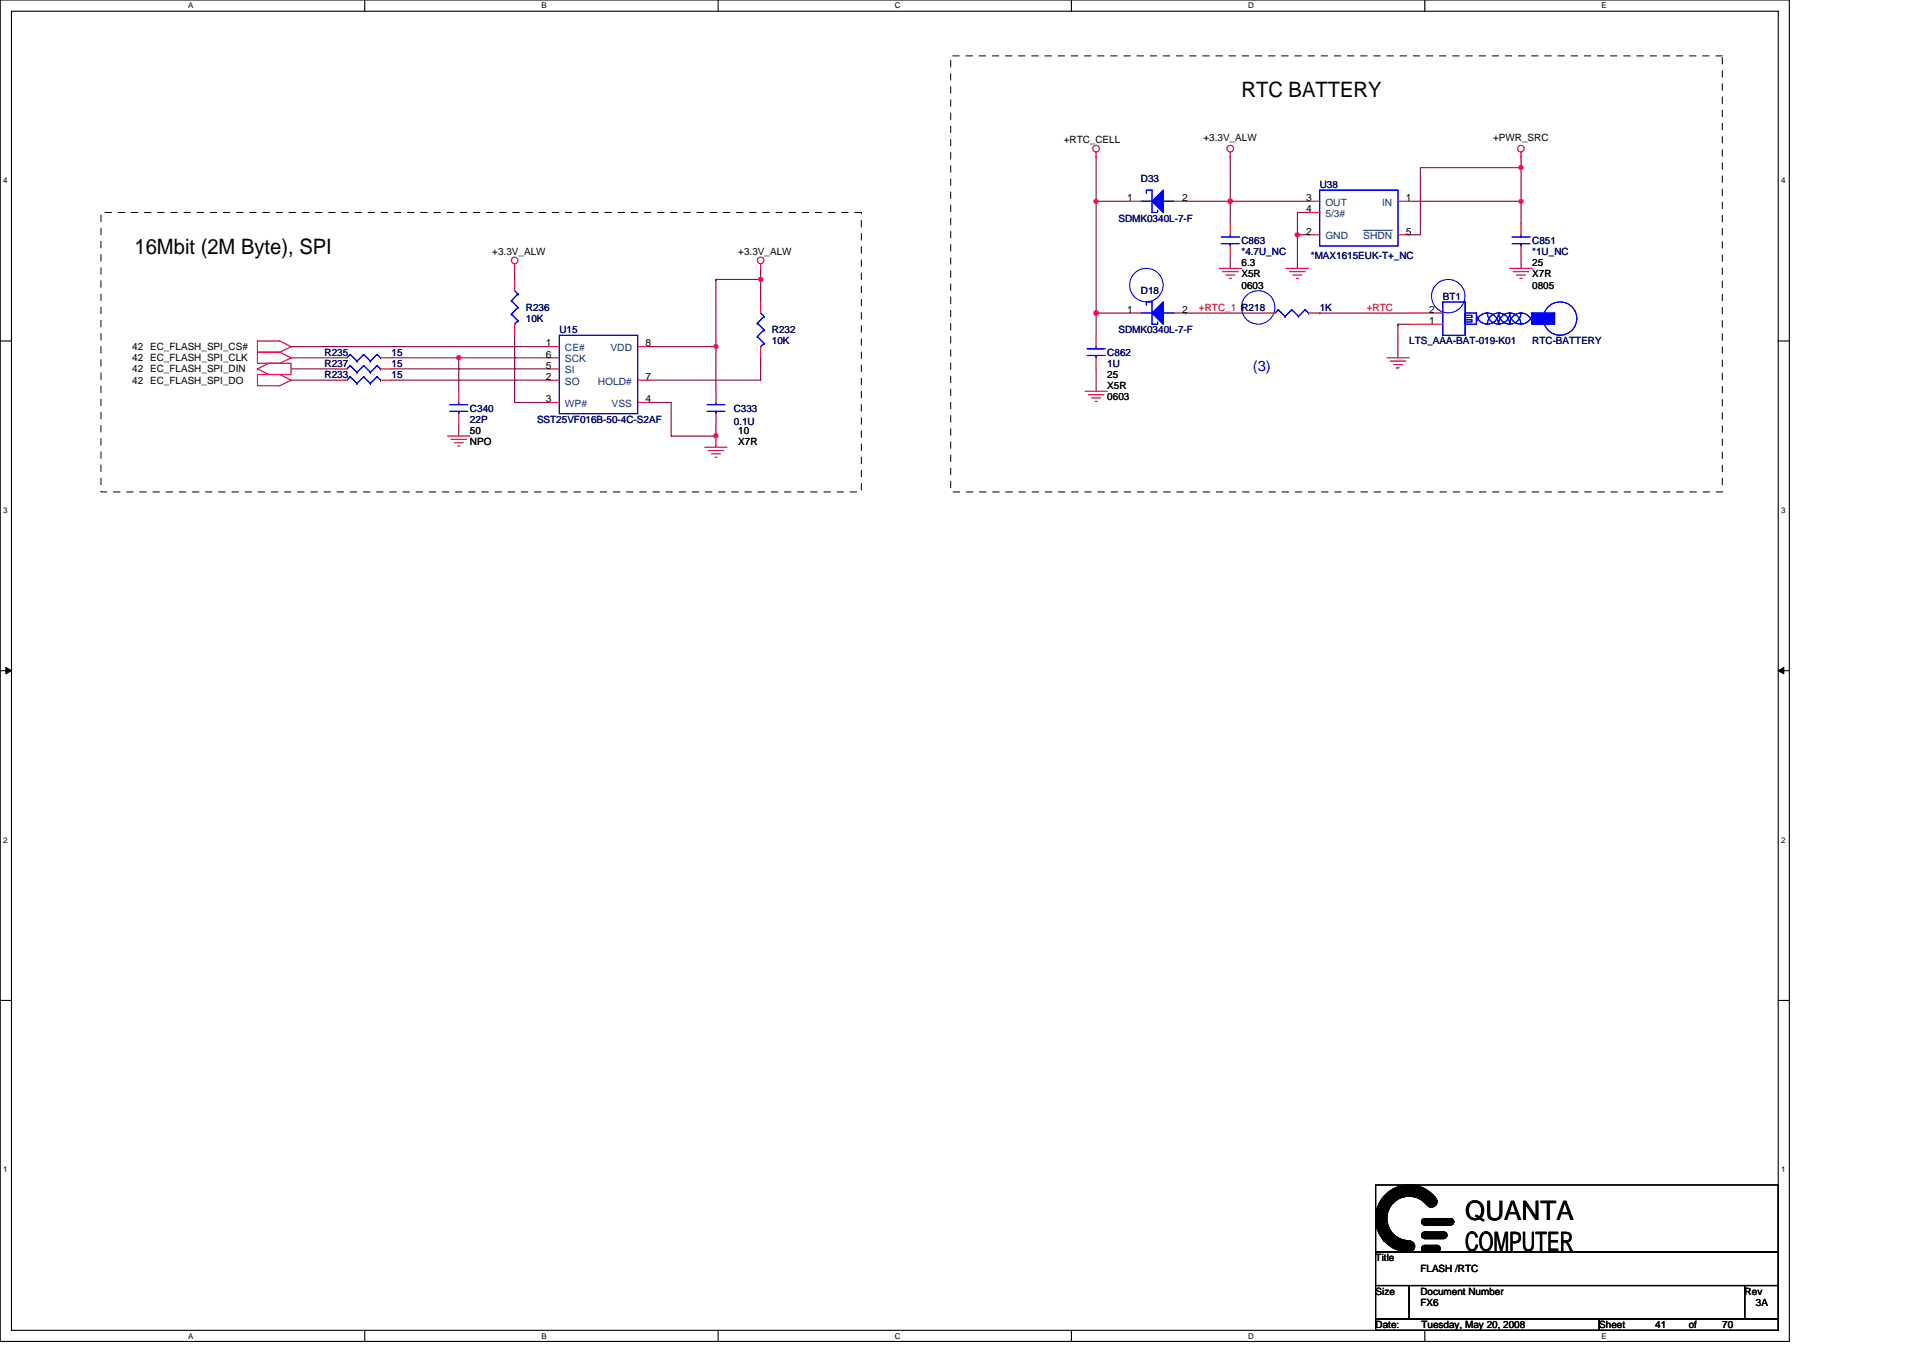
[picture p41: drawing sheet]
<svg xmlns="http://www.w3.org/2000/svg" width="297mm" height="210mm" viewBox="0 0 297 210" stroke-linecap="round" stroke-linejoin="round" font-family="sans-serif">
<defs><g id="words">
<g font-size="4.1">
<text x="226.3" y="188.5">QUANTA</text>
<text x="226.3" y="193.3">COMPUTER</text>
</g>
<g font-size="3.3">
<text x="191.8" y="15">RTC BATTERY</text>
<text x="20.8" y="39.2">16Mbit (2M Byte), SPI</text>
</g>
<text font-size="2.2" fill="#00f" x="193.5" y="57.3">(3)</text>
<g font-size="1.5">
<text x="164.3" y="22.1">+RTC_CELL</text>
<text x="185.9" y="21.8">+3.3V_ALW</text>
<text x="230.6" y="21.8">+PWR_SRC</text>
<text x="174.1" y="31.1">1</text>
<text x="182.6" y="31.1">2</text>
<text x="201.8" y="31.1">3</text>
<text x="201.8" y="32.8">4</text>
<text x="217.1" y="31.1">1</text>
<text x="76" y="39.4">+3.3V_ALW</text>
<text x="114" y="39.4">+3.3V_ALW</text>
<text x="191.8" y="41.1">6.3</text>
<text x="201.8" y="36.3">2</text>
<text x="217.1" y="36.3">5</text>
<text x="236.7" y="41.1">25</text>
<text x="191.8" y="44.6">0603</text>
<text x="191.8" y="42.9">X5R</text>
<text x="236.7" y="44.6">0805</text>
<text x="236.7" y="42.9">X7R</text>
<text x="84.3" y="53.5">1</text>
<text x="99.7" y="53.5">8</text>
<text x="174.1" y="48.3">1</text>
<text x="182.6" y="48.3">2</text>
<text x="220.8" y="50.1">1</text>
<text x="220.8" y="48.3">2</text>
<text x="20.4" y="55.8">42 EC_FLASH_SPI_CLK</text>
<text x="20.4" y="54.1">42 EC_FLASH_SPI_CS#</text>
<text x="20.4" y="59.3">42 EC_FLASH_SPI_DO</text>
<text x="20.4" y="57.5">42 EC_FLASH_SPI_DIN</text>
<text x="84.3" y="55.3">6</text>
<text x="84.3" y="57">5</text>
<text x="84.3" y="58.7">2</text>
<text x="99.7" y="58.7">7</text>
<text x="171" y="58.4">25</text>
<text x="84.3" y="62.2">3</text>
<text x="99.7" y="62.2">4</text>
<text x="171" y="61.8">0603</text>
<text x="171" y="60.1">X5R</text>
<text x="72.6" y="67">50</text>
<text x="72.6" y="68.8">NPO</text>
<text x="114" y="67">10</text>
<text x="114" y="68.8">X7R</text>
<text x="212.5" y="194.9">Title</text>
<text x="219.4" y="196.6">FLASH /RTC</text>
<text x="212.5" y="200">Size</text>
<text x="219.4" y="200">Document Number</text>
<text x="219.4" y="201.8">FX6</text>
<text x="269.5" y="200">Rev</text>
<text x="271.2" y="201.8">3A</text>
<text x="212.5" y="205.2">Date:</text>
<text x="219.6" y="205.2">Tuesday, May 20, 2008</text>
<text x="247" y="205.2">Sheet</text>
<text x="255.7" y="205.2">41</text>
<text x="260.9" y="205.2">of</text>
<text x="266" y="205.2">70</text>
</g>
<g font-size="1.5" fill="#000080">
<text x="176.2" y="28.2">D33</text>
<text x="203.9" y="29">U38</text>
<text x="172.8" y="34.2">SDMK0340L-7-F</text>
<text x="191.8" y="37.7">C863</text>
<text x="191.8" y="39.4">*4.7U_NC</text>
<text x="202.5" y="40.1">*MAX1615EUK-T+_NC</text>
<text x="236.7" y="37.7">C851</text>
<text x="236.7" y="39.4">*1U_NC</text>
<text x="176.2" y="45.4">D18</text>
<text x="222.9" y="46.3">BT1</text>
<text x="81.2" y="48">R236</text>
<text x="81.2" y="49.8">10K</text>
<text x="86.4" y="51.5">U15</text>
<text x="119.2" y="51.5">R232</text>
<text x="119.2" y="53.2">10K</text>
<text x="172.8" y="51.5">SDMK0340L-7-F</text>
<text x="203.9" y="48">1K</text>
<text x="217.7" y="53.2">LTS_AAA-BAT-019-K01</text>
<text x="236.7" y="53.2">RTC-BATTERY</text>
<text x="50.1" y="54.9">R235</text>
<text x="50.1" y="58.4">R233</text>
<text x="50.1" y="56.7">R237</text>
<text x="60.5" y="54.9">15</text>
<text x="60.5" y="58.4">15</text>
<text x="60.5" y="56.7">15</text>
<text x="171" y="54.9">C862</text>
<text x="171" y="56.7">1U</text>
<text x="72.6" y="63.6">C340</text>
<text x="72.6" y="65.3">22P</text>
<text x="82.9" y="65.3">SST25VF016B-50-4C-S2AF</text>
<text x="113.3" y="63.6">C333</text>
<text x="113.3" y="65.7">0.1U</text>
</g>
<g font-size="1.5" fill="#004080">
<text x="204.7" y="31.8">OUT</text>
<text x="204.7" y="33.5">5/3#</text>
<text x="213.5" y="31.8">IN</text>
<text x="204.7" y="37">GND</text>
<text x="210.6" y="37">SHDN</text>
<text x="87.3" y="54.3">CE#</text>
<text x="87.3" y="56">SCK</text>
<text x="87.3" y="57.7">SI</text>
<text x="87.3" y="59.4">SO</text>
<text x="92.3" y="59.4">HOLD#</text>
<text x="94.3" y="54.3">VDD</text>
<text x="87.3" y="62.9">WP#</text>
<text x="94.5" y="62.9">VSS</text>
</g>
<g font-size="1.5" fill="#f00">
<text x="185.2" y="48">+RTC_1 R218</text>
<text x="211.1" y="48">+RTC</text>
</g>
<g font-size="1.2">
<text x="29.1" y="1.3">A</text>
<text x="83.6" y="1.3">B</text>
<text x="138.2" y="1.3">C</text>
<text x="192.8" y="1.3">D</text>
<text x="247.4" y="1.3">E</text>
<text x=".5" y="28.3">4</text>
<text x="275.1" y="28.3">4</text>
<text x=".5" y="79.2">3</text>
<text x="275.1" y="79.2">3</text>
<text x=".5" y="130.2">2</text>
<text x="275.1" y="130.2">2</text>
<text x=".5" y="181.1">1</text>
<text x="275.1" y="181.1">1</text>
<text x="29.1" y="206.8">A</text>
<text x="83.6" y="206.8">B</text>
<text x="138.2" y="206.8">C</text>
<text x="192.8" y="206.8">D</text>
<text x="247.4" y="206.8">E</text>
</g>
</g></defs>
<path d="M0 0h276.4v207.3h-276.4zM1.8 1.7h272.9v203.8h-272.9z" fill="none" stroke="#000" stroke-width=".17"/>
<g fill="#fff">
<path d="M29.1 .2h.7v1.4h-.7z"/>
<path d="M29.1 205.7h.7v1.4h-.7z"/>
</g>
<path d="M56.3 0v1.7M56.3 205.5v1.8" fill="none" stroke="#000" stroke-width=".17"/>
<g fill="#fff">
<path d="M83.6 .2h.8v1.4h-.8z"/>
<path d="M83.6 205.7h.8v1.4h-.8z"/>
</g>
<path d="M110.9 0v1.7M110.9 205.5v1.8" fill="none" stroke="#000" stroke-width=".17"/>
<g fill="#fff">
<path d="M138.2 .2h.9v1.4h-.9z"/>
<path d="M138.2 205.7h.9v1.4h-.9z"/>
</g>
<path d="M165.5 0v1.7M165.5 205.5v1.8" fill="none" stroke="#000" stroke-width=".17"/>
<g fill="#fff">
<path d="M192.8 .2h.8v1.4h-.8z"/>
<path d="M192.8 205.7h.8v1.4h-.8z"/>
</g>
<path d="M220.1 0v1.7M220.1 205.5v1.8" fill="none" stroke="#000" stroke-width=".17"/>
<g fill="#fff">
<path d="M247.4 .2h.8v1.4h-.8z"/>
<path d="M247.4 205.7h.8v1.4h-.8z"/>
<path d="M.5 27.2h.6v1.4h-.6z"/>
<path d="M275.1 27.2h.7v1.4h-.7z"/>
<path d="M.5 78.1h.6v1.4h-.6z"/>
<path d="M275.1 78.1h.7v1.4h-.7z"/>
</g>
<path d="M0 52.7h1.8M274.7 52.7h1.7" fill="none" stroke="#000" stroke-width=".17"/>
<g fill="#fff">
<path d="M.5 129.1h.6v1.4h-.6z"/>
<path d="M275.1 129.1h.7v1.4h-.7z"/>
</g>
<path d="M0 103.6h1.8M274.7 103.6h1.7" fill="none" stroke="#000" stroke-width=".17"/>
<path d="M.9 103.1l.9 .5-.9 .5zM274.7 103.6l.8-.5v1z" fill="#000" stroke="#000" stroke-width=".15"/>
<g fill="#fff">
<path d="M.5 180h.6v1.4h-.6z"/>
<path d="M275.1 180h.7v1.4h-.7z"/>
</g>
<g fill="none" stroke="#000" stroke-width=".17">
<path d="M0 154.6h1.8M274.7 154.6h1.7M212.5 183.1h62.2v10.4h-62.2zM212.5 193.5h62.2v5.1h-62.2zM212.5 198.6h5.2v5.2h-5.2zM212.7 187.1v2.4l.1 .5v-3.5l.2-.3v4.3l.2 .2v-4.8l.2-.4v5.5l.1 .2v-5.9l.2-.1v6.5M213.9 191.7v-6.7l.2-.2v7.1h.1v-2.6l.2 .4v2.4l.2 .1v-2.2l.1 .4v2l.2 .2v-2.1l.2 .2v2.1h.2v-1.9l.1 .1v1.9h.2v-1.7l.2 .2v1.5l.1 .2v-1.7l.2 .2v1.5h.2v-1.4M214.2 184.5v2.9l.2-.5v-2.4l.2-.2v2.2l.1-.1v-2.3l.2-.1v2l.2-.1v-2.1h.2v1.9l.1-.2v-1.7l.2-.2v1.7l.2-.1v-1.6l.1-.2v1.8M216.3 183.8a4.7 4.7 0 0 1 5.4 2.2M216.3 184.5a4 4 0 0 1 4.8 1.7M216.3 184.3a4.2 4.2 0 0 1 5.1 2.1M216.3 184.2a4.3 4.3 0 0 1 5.2 2.2"/>
<path d="M216.3 184a4.5 4.5 0 0 1 5.2 2.1M216.3 183.5a4.9 4.9 0 0 1 5.7 2.2M216.3 191.6v.1h.2v1.4h.1v-1.4h.2v1.6h-.3l.5-1.6M216.3 183.3v1.7l-.2-.2v-1.4zM216.3 184.9a3.6 3.6 0 0 1 4.5 1.7M216.3 184.7a3.8 3.8 0 0 1 4.7 1.8M216.4 183.6a4.8 4.8 0 0 1 5.5 2.3M216.5 183.4v1.4M217 191.7h.1M217 191.7v1.6l.2-.2v-1.4l.1 .4v1.2h.2v-1.4h.2v1.4h.1v-1.4h.2v1.4l.2-.2v-1l.2 .1v.7M217.7 183.1a5.2 5.2 0 0 1 4 1.9M217.7 183.1a5.2 5.2 0 0 0-5.2 5.2 5.2 5.2 0 0 0 5.2 5.1"/>
<path d="M217.7 184.8a3.4 3.4 0 0 1 2.6 1.3M217.7 184.8a3.4 3.4 0 0 0-3.5 3.5 3.4 3.4 0 0 0 3.5 3.4M217.7 183.1l-1.6 .2M217.7 184.8l-1.3 .2M217.7 198.6h51.8v5.2h-51.8zM219.7 188.4h4.7v.2h-4.8v.2h5l-.2 .2h-4.7l.2 .1h4.5M219.7 190.5h3.7v.2h-3.7l-.1 .2h3.9l-.1 .1h-3.8l.3 .2h3.3M219.7 192.6h2.6v.2h-2.7v.1h2.9l-.2 .2h-2.7l.3 .2h2.4M220.1 192.4h1.9M220.1 193.5h1.9M220.1 191.4h2.9M220.1 190.4h2.9"/>
<path d="M220.1 189.3h4M220.1 188.3h4M269.5 198.6h5.2v5.2h-5.2zM212.5 203.8h34.5v1.7h-34.5zM247 203.8h27.7v1.7h-27.7z"/>
<circle cx="217.7" cy="192.6" r=".86"/>
<circle cx="220.1" cy="190.9" r=".51"/>
<circle cx="220.1" cy="192.9" r=".51"/>
<circle cx="220.1" cy="188.8" r=".51"/>
<circle cx="221.1" cy="185.7" r=".85"/>
<circle cx="222" cy="192.9" r=".51"/>
<circle cx="223" cy="190.9" r=".51"/>
<circle cx="224" cy="188.8" r=".51"/>
</g>
<g fill="none" stroke="#800040" stroke-width=".17">
<path d="M169.3 31.1v17.3M169.3 31.1h.1M169.3 24.2v6.9M169.3 31.1h5.2M183.1 31.1h6.9M190 31.1h.1M190 39.7v1.8M190 24.2h.1M190 31.1h12.1M190 24.2v10.3M200.4 36.3h1.7M200.4 36.3h.1"/>
<path d="M200.4 36.3v5.2M202.1 32.8h-1.7v3.5M217.7 31.1h17.2M234.9 25.9h.1M234.9 25.9h-15.5v10.4h-1.7M234.9 31.1h.1M234.9 39.7v1.8M234.9 24.2v1.7M234.9 25.9v8.6M45 58.7h6.9M45 53.6h39.7M45 55.3h6.9"/>
<path d="M45 57h6.9M60.5 57h24.2M60.5 55.3h10.4M60.5 58.7h24.2M70.9 55.3h13.8M70.9 55.3h.1M70.9 55.3v5.2M79.5 51.8v10.4h5.2M79.5 41.5v1.7M100.2 53.6h10.4M110.6 53.6v6.9M110.6 43.2h.1"/>
<path d="M110.6 43.2h6.9M110.6 43.2v10.4M117.5 43.2h.1M117.5 55.3v3.4h-17.3M117.5 41.5v1.7M117.5 43.2v3.5M169.3 57v3.5M169.3 48.4h.1M169.3 48.4v3.4M169.3 48.4h5.2M183.1 48.4h.1M183.1 48.4h12.1"/>
<path d="M203.9 48.4h.1M203.9 48.4h13.8M215.9 50.1v5.2M215.9 50.1h.1M215.9 50.1h1.8M70.9 65.6v1.8M100.2 62.2h3.5v5.2h6.9M110.6 67.4h.1M110.6 65.6v1.8M110.6 67.4v1.7"/>
</g>
<g fill="#f0f" stroke="#f0f" stroke-width=".17">
<circle cx="169.3" cy="48.4" r=".34"/>
<circle cx="190" cy="31.1" r=".34"/>
<circle cx="169.3" cy="31.1" r=".34"/>
<circle cx="70.8" cy="55.3" r=".34"/>
<circle cx="110.6" cy="67.3" r=".34"/>
<circle cx="110.6" cy="53.5" r=".33"/>
<circle cx="117.5" cy="43.2" r=".34"/>
<circle cx="234.9" cy="25.9" r=".34"/>
<circle cx="234.9" cy="31.1" r=".34"/>
<circle cx="200.4" cy="36.3" r=".33"/>
</g>
<g fill="none" stroke="#f00" stroke-width=".17">
<path d="M169.3 24.2h.1M169.3 23.5v.7M174.5 31.1h1.7M181.4 31.1h1.7M190 24.2h.1M190 23.5v.7M190 34.5v1.8M190 38v1.7M202.1 31.1h1.8M202.1 32.8h1.8M202.1 36.3h1.8M215.9 31.1h1.8"/>
<path d="M215.9 36.3h1.8M234.9 24.2h.1M234.9 23.5v.7M234.9 34.5v1.8M234.9 38v1.7M39.8 54.4h3.4M39.8 54.4v1.7h3.4l1.8-.8M39.8 54.4h.1M39.8 52.7h3.4l1.8 .9M39.8 52.7v1.7h3.4M39.8 52.7h.1M39.8 57.9h3.4l1.8 .8"/>
<path d="M39.8 57.9v1.7h3.4l1.8-.9M39.8 57.9h.1M39.8 57l1.7-.9h3.5v1.8h-3.5zM39.8 57h.1M43.2 54.4l1.8 .9M45 55.3h.1M45 53.6h.1M45 58.7h.1M45 53.6l-1.8 .8M51.9 55.3h1.7M51.9 57h1.7M51.9 58.7h1.7"/>
<path d="M58.8 55.3h1.7M58.8 57h1.7M58.8 58.7h1.7M79.5 41.5h.1M79.5 40.8v.7M79.5 43.2v1.7M79.5 50.1v1.7M84.7 53.6h1.7M84.7 55.3h1.7M84.7 57h1.7M84.7 58.7h1.7M98.5 53.6h1.7"/>
<path d="M98.5 58.7h1.7M117.5 41.5h.1M117.5 40.8v.7M117.5 46.7v1.7M117.5 53.6v1.7M169.3 51.8v1.8M169.3 55.3v1.7M174.5 48.4h1.7M181.4 48.4h1.7M188.3 41.5h3.5M188.8 42h2.5M189.4 42.5h1.3"/>
<path d="M189.9 43h.3M195.2 48.4h1.8M198.7 41.5h3.4M199.2 42h2.4M199.7 42.5h1.4M200.2 43h.4M202.1 48.4h1.8M214.2 55.3h3.5M214.7 55.8h2.5M215.3 56.3h1.3M215.8 56.8h.1M215.8 56.8h.3"/>
<path d="M217.7 50.1h5.2M217.7 48.4h5.2M233.2 41.5h3.5M233.7 42h2.5M234.2 42.5h1.4M234.8 43h.3M69.1 67.4h3.5M69.7 67.9h2.4M70.2 68.4h1.4M70.7 68.9h.3M70.9 60.5v1.7M70.9 63.9v1.7"/>
<path d="M84.7 62.2h1.7M98.5 62.2h1.7M108.9 69.1h3.4M109.4 69.6h2.4M109.9 70.1h1.4M110.4 70.7h.4M110.6 60.5v1.7M110.6 63.9v1.7M167.6 60.5h3.4M168.1 61h2.4M168.6 61.5h1.4M169.1 62h.4"/>
<circle cx="169.3" cy="23" r=".51"/>
<circle cx="190" cy="23" r=".51"/>
<circle cx="234.9" cy="23" r=".51"/>
<circle cx="79.5" cy="40.2" r=".51"/>
<circle cx="117.5" cy="40.2" r=".51"/>
</g>
<path d="M146.9 8.6h119.1v67.4h-119.1zM15.6 32.8h117.5v43.2h-117.5z" fill="none" stroke="#000" stroke-width=".15" stroke-dasharray="1 1 1 1 1 1 1 1"/>
<g fill="none" stroke="#00f" stroke-width=".17">
<path d="M176.2 31.1h1.7M177.1 29.7v-.3h.8v3.4h.9v-.3M177.1 29.7h.1M179.7 31.1h1.7M188.7 37.7h2.7M188.7 36.6h2.7M190 36.3v.3M190 37.7h.1M190 37.7v.3M203.9 29.4h12v8.6h-12zM233.6 37.7h2.7M233.6 36.6h2.7"/>
<path d="M234.9 36.3v.3M234.9 37.7h.1M234.9 37.7v.3M54.1 54.8h.1M54.1 58.2h.1M54.1 56.5h.1M54.1 54.8l-.5 .5M54.1 54.8l1 1M54.1 58.2l-.5 .5M54.1 58.2l1 1M54.1 56.5l-.5 .5M54.1 56.5l1 1"/>
<path d="M55.1 55.8h.1M55.1 59.2h.1M55.1 57.5h.1M56.2 54.8h.1M56.2 58.2h.1M56.2 56.5h.1M56.2 54.8l-1.1 1M56.2 54.8l1 1M56.2 58.2l-1.1 1M56.2 58.2l1 1M56.2 56.5l-1.1 1M56.2 56.5l1 1"/>
<path d="M57.2 55.8h.1M57.2 59.2h.1M57.2 57.5h.1M58.2 54.8h.1M58.2 58.2h.1M58.2 56.5h.1M58.2 54.8l-1 1M58.2 54.8l.6 .5M58.2 58.2l-1 1M58.2 58.2l.6 .5M58.2 56.5l-1 1M58.2 56.5l.6 .5"/>
<path d="M58.8 55.3h.1M58.8 58.7h.1M58.8 57h.1M79 46.5h.1M79 48.5h.1M79 46.5l1 1M79 48.5l1 1.1M79.5 50.1h.1M79.5 44.9l.5 .5M80 45.4h.1M80 47.5h.1M80 49.6h.1"/>
<path d="M80 45.4l-1 1.1M80 47.5l-1 1M80 49.6l-.5 .5M86.4 51.8h12.1v12.1h-12.1zM117 49.9h.1M117 52h.1M117 49.9l1 1.1M117 52l1 1M117.5 53.6h.1M117.5 48.4l.5 .5M118 48.9h.1M118 51h.1"/>
<path d="M118 53h.1M118 48.9l-1 1M118 51l-1 1M118 53l-.5 .6M167.9 54.9h2.8M167.9 53.9h2.8M169.3 53.6v.3M169.3 54.9h.1M169.3 54.9v.4M176.2 48.4h1.7M177.1 47v-.3h.8v3.4h.9v-.4M177.1 47h.1"/>
<path d="M179.7 48.4h1.7M197.5 47.9h.1M197.5 47.9l-.5 .5M197.5 47.9l1 1M198.5 48.9h.1M199.5 47.9h.1M199.5 47.9l-1 1M199.5 47.9l1.1 1M200.6 48.9h.1M201.6 47.9h.1M201.6 47.9l-1 1M201.6 47.9l.5 .5"/>
<path d="M202.1 48.4h.1M222.9 46.7h3.4v5.1h-3.4zM226.3 49.4h1v.3h-1zM226.3 48.7h1v.4h-1zM226.3 48.4h1.7v1.7h-1.7zM228 48.3a1.71 1.71 0 0 0 1.7 1.8 1.73 1.73 0 0 0 1.8-1.8M228 50.1a1.7 1.7 0 0 1 1.7-1.7 1.72 1.72 0 0 1 1.8 1.7M229.8 48.3a1.72 1.72 0 0 0 1.7 1.8M231.5 48.4a1.71 1.71 0 0 0-1.7 1.7M231.5 48.4a1.71 1.71 0 0 1 1.7 1.7M231.5 48.3a1.71 1.71 0 0 0 1.7 1.8M233.2 48.4a1.72 1.72 0 0 1 1.7 1.7"/>
<path d="M233.2 48.4a1.69 1.69 0 0 0-1.7 1.7M233.2 48.3a1.73 1.73 0 0 1-1.7 1.8M233.2 48.3a1.72 1.72 0 0 0 1.7 1.8M234.9 48.4a1.73 1.73 0 0 1 1.8 1.7M234.9 48.4a1.71 1.71 0 0 0-1.7 1.7M234.9 48.3a1.73 1.73 0 0 1-1.7 1.8M236.7 48.3a1.73 1.73 0 0 1-1.8 1.8M69.5 63.6h2.7M69.5 62.5h2.7M70.9 62.2v.3M70.9 63.6h.1M70.9 63.6v.3"/>
<path d="M109.2 63.6h2.8M109.2 62.5h2.8M110.6 62.2v.3M110.6 63.6h.1M110.6 63.6v.3"/>
<circle cx="177.1" cy="44" r="2.58"/>
<circle cx="194.3" cy="47.5" r="2.58"/>
<circle cx="223.7" cy="45.8" r="2.58"/>
<circle cx="241" cy="49.2" r="2.58"/>
</g>
<g fill="#00f" stroke="#00f" stroke-width=".17">
<path d="M177.9 31.1l1.8-1.7v3.4z" fill-rule="evenodd"/>
<path d="M177.9 31.1l1.8-1.7v3.4z" fill-rule="evenodd"/>
<path d="M236.7 48.4v1.7h3.4v-1.7z" fill-rule="evenodd"/>
<path d="M236.7 48.4v1.7h3.4v-1.7z" fill-rule="evenodd"/>
<path d="M177.9 48.4l1.8-1.7v3.4z" fill-rule="evenodd"/>
<path d="M177.9 48.4l1.8-1.7v3.4z" fill-rule="evenodd"/>
</g>
<path d="M210.6 35.6h4.5" fill="none" stroke="#004080" stroke-width=".15"/>
<use href="#words"/>
</svg>
